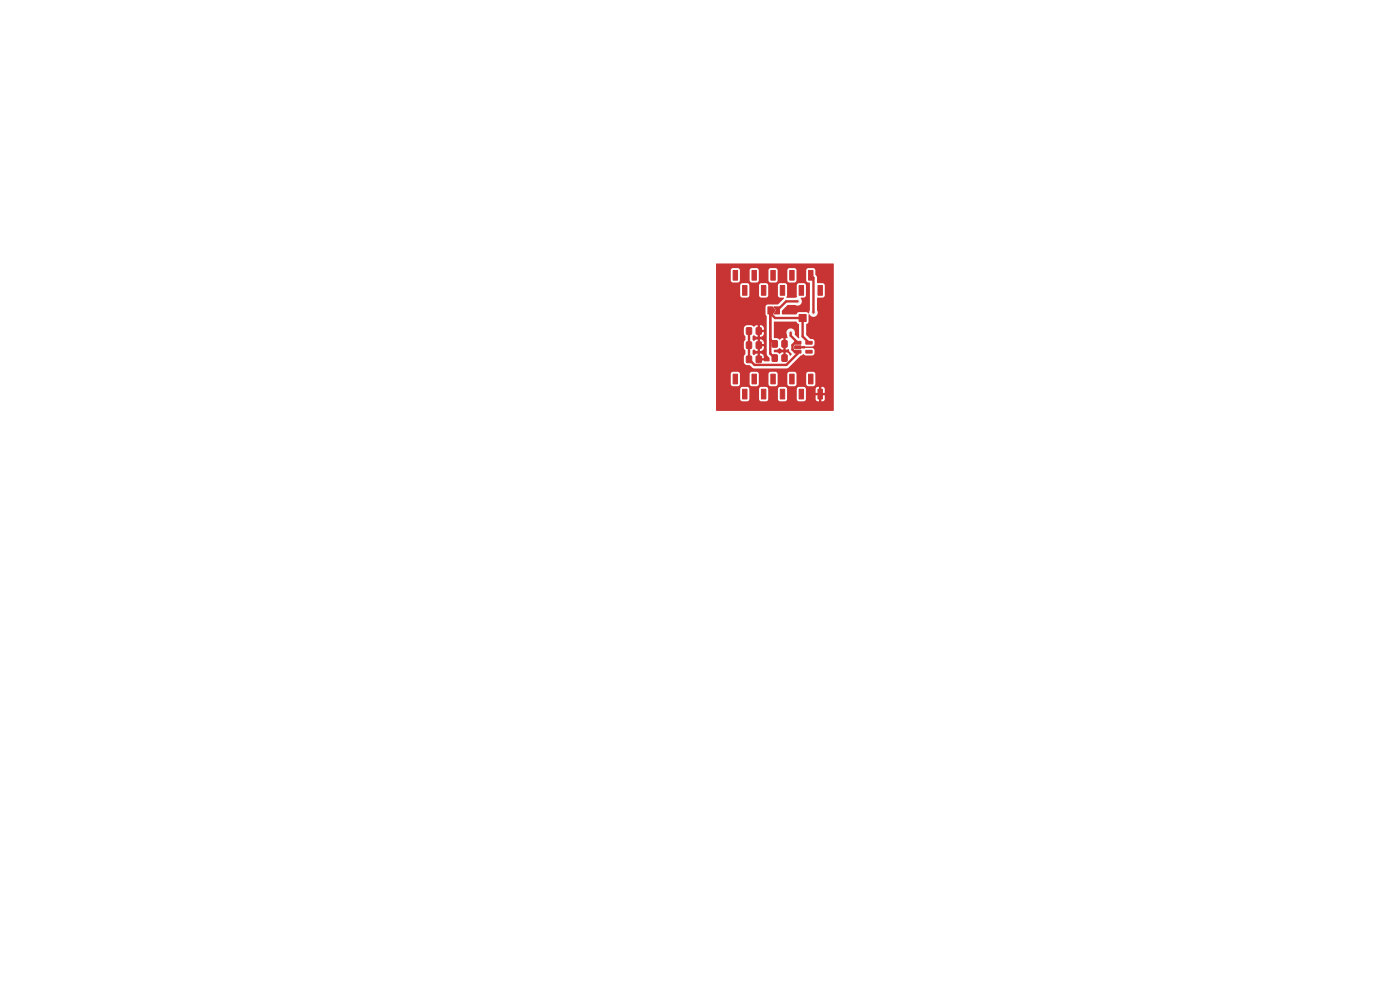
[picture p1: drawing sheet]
<svg xmlns="http://www.w3.org/2000/svg" width="297mm" height="210mm" viewBox="0 0 297 210" stroke-linecap="round" stroke-linejoin="round" font-family="sans-serif">
<g fill="#c83434" stroke="#c83434" stroke-width=".21">
<path d="M155.5 57.4h1v2h-1z"/>
<path d="M157.5 60.6h1v2h-1z"/>
<path d="M159.5 57.4h1v2h-1z"/>
<path d="M161.5 60.6h1v2h-1z"/>
<path d="M163.5 57.4h1v2h-1z"/>
<path d="M165.5 60.6h1v2h-1z"/>
<path d="M167.5 57.4h1v2h-1z"/>
<path d="M169.5 60.6h1v2h-1z"/>
<path d="M171.5 57.4h1v2h-1z"/>
<path d="M173.5 60.6h1v2h-1z"/>
<path d="M168.6 72.4h1.3v.6h-1.3z"/>
<path d="M168.6 73.4h1.3v.5l-1.3 .1z"/>
<path d="M168.6 74.3h1.3v.6h-1.3z"/>
<path d="M171 74.3h1.3v.6h-1.3z"/>
<path d="M171 72.4h1.3v.6h-1.3z"/>
<path d="M155.5 79.4h1v2h-1z"/>
<path d="M157.5 82.6h1v2h-1z"/>
<path d="M159.5 79.4h1v2h-1z"/>
<path d="M161.5 82.6h1v2h-1z"/>
<path d="M163.5 79.4h1v2h-1z"/>
<path d="M165.5 82.6h1v2h-1z"/>
<path d="M167.5 79.4h1v2h-1z"/>
<path d="M169.5 82.6h1v2h-1z"/>
<path d="M171.5 79.4h1v2h-1z"/>
<path d="M173.5 82.6h1v2h-1z"/>
<path d="M158.4 75.6h1v1.3h-1z"/>
<path d="M160.5 75.6h1v1.3h-1z"/>
<path d="M158.4 72.6h1v1.3h-1z"/>
<path d="M160.5 72.6h1v1.3h-1z"/>
<path d="M163.8 72.3h1.1v1.3h-1.1z"/>
<path d="M165.9 72.3h1v1.3h-1z"/>
<path d="M169.5 66.7h1.5v1.5h-1.5z"/>
<path d="M163.8 75.3h1.1v1.3h-1.1z"/>
<path d="M165.9 75.3h1v1.3h-1z"/>
<path d="M162.9 65.1h1l.5 .8-.5 .7h-1z"/>
<path d="M164.2 65.1h1.2v1.5h-1.2l.5-.7z"/>
<path d="M158.4 69.6h1v1.3h-1z"/>
<path d="M160.5 69.6h1v1.3h-1z"/>
</g>
<g fill="#ececec" stroke="#ececec" stroke-width=".21">
<circle cx="162.2" cy="75.7" r=".4"/>
<circle cx="166.6" cy="74.5" r=".4"/>
<circle cx="162.1" cy="72.3" r=".4"/>
<circle cx="161.1" cy="68.4" r=".4"/>
<circle cx="166.2" cy="71.3" r=".4"/>
<circle cx="172.7" cy="83.8" r=".4"/>
<circle cx="175.2" cy="83.6" r=".4"/>
<circle cx="167.7" cy="70.6" r=".4"/>
<circle cx="172.6" cy="66.3" r=".4"/>
<circle cx="169.2" cy="63.9" r=".4"/>
</g>
<path d="M172 58.4l.6 .6v7.3M172 58.4h.1M158.9 70.2v6l1.2 1.2h6.7l2.5-2.4v-.4h-.7l-.5-.4v-1l.5-.5h.7l-1.6-1.5v-.6M163.4 65.9v9.1l1 1M163.4 66.4l1 1.1h5.9v3.9l1.3 1.3M163.4 72l1 1M169.2 63.9h-2.4l-1.9 2" fill="none" stroke="#c83434" stroke-width=".51"/>
<g fill="#c83434">
<path d="M164.2 68.3l4.8-.1 .5 .6v2.9h-.1l-.8-.7a.94 .94 0 0 0-.9-1.3 .94 .94 0 0 0-.7 1.4l.1 .6h-.4v2.5l.7-.1 .1 .4 .5 .6-.3 .3h-.2a.79 .79 0 0 0-.8-.7v1.4l-.4 .1-.1-.1v-1.4l-.8 .4-.4-.3-.8-.1v-.5h.6l.5-.4 .9 .4v-2.5l-.8 .4-.4-.3-.8-.1z"/>
<path d="M151.9 55.9h24.9l.1 .1v31.1l-24.9 .1-.1-2.5h5.1l.2 .3 .3 .1h1.1l.4-.4h2l.2 .3 .3 .1h1.1l.4-.4h2l.2 .3 .3 .1h1.1l.4-.4h2l.4 .4h1.1l.5-.4v-.9h2l.1 1.1 .2 .2h.4v-1.3h.6v1.3h.4l.3-.4v-.9h-4v-.5h2.7v-1.2h.6v1.2h.7v-.8l-.5-.4h-1l-.3 .1-.2 1.1h-2v-.8l-.3-.4h-1.4l-.3 .4v2.2h-2v-2.2l-.5-.4h-1.1l-.3 .2-.1 2.4h-2v-2.2l-.5-.4h-1.1l-.3 .2-.1 2.4h-2v-2.2l-.5-.4h-1.1l-.3 .2-.1 2.4h-5.1v-3.2h3.1l.2 .3 .3 .1h1.1l.4-.4h2l.2 .3 .3 .1h1.1l.4-.4h2l.2 .3 .3 .1h1.1l.4-.4h2l.2 .3 .3 .1h1.1l.4-.4h2l.4 .4h1.1l.3-.1 .2-.3v-2.2l-.5-.4h-1.1l-.3 .2-.1 2.4h-2v-2.2l-.5-.4h-1.1l-.3 .2-.1 2.4h-2v-2.2l-.5-.4h-1.1l-.3 .2-.1 2.4h-2v-2.2l-.5-.4h-1.1l-.3 .2-.1 2.4h-2v-2.2l-.5-.4h-1.1l-.3 .2-.1 2.4h-3.1v-4.7h5.9l.3 .5 1 .2 .5 .5 .4 .2h6.9l.4-.2 2.5-2.6 .5-.2a.36 .36 0 0 1 .6 .2l1.6-.1 .3-.3-.1-.9-.4-.3h-1.3l-.4 .2-1.5-.2-.1-.2 1.5-.3 .5 .2h1.4l.4-.4v-.7a.63 .63 0 0 0-.9-.5l-.9-.9v-2.2l.5-.5v-1.5l.2-.1a.92 .92 0 0 0 1.3 .4 .92 .92 0 0 0 .3-1.3v-2.6l1.3-.1 .3-.2 .1-2.4-.4-.4-1.3-.1v-1.1l-.3-.6v-1l-.4-.4h-1.2l-.3 .2-.1 2.4a.62 .62 0 0 0 .8 .4v5.9l-.1 .6-.6-.2h-1.6l-.6 .5-3-.1v-.7l1.2-1.2h1.6a.95 .95 0 0 0 1.2-.3 .95 .95 0 0 0 0-1.2l.8-.1 .3-.4v-2.2l-.3-.4h-1.3l-.3 .2v2.6l-.4 .3-1.9-.1 .2-.4v-2.2l-.2-.3-.3-.1h-1l-.4 .2v2.6l.3 .2h.8l.1 .2-1.3 1.3h-2.2l-.4 .4v1.7l.3 .4v8l.6 .9v.5l-.2 .2h-.9l-.1-.2-1.4-.1v-1.4h.5v1h.9a.79 .79 0 0 0-.9-1h-.7l-.6 .3-.2-.2-.1-.7 .3-.3 .8 .3v-.9h.5v.9a.78 .78 0 0 0 .9-.9h-1.4v-1.5h.5v1h.9a.79 .79 0 0 0-.9-1h-.7l-.6 .3-.2-.2-.1-.7 .3-.3 .8 .3v-.9h.5v.9h.2a.79 .79 0 0 0 .7-.9h-1.4v-1.5h.5v1h.9a.79 .79 0 0 0-.9-1h-.7l-.6 .3-.5-.3h-.9a.74 .74 0 0 0-.7 .7v1.1l.3 .6v.7l-.3 .6v1.1l.3 .6v.7l-.3 .5v1.2h-5.9v-14.1h5.1l.2 .3 .3 .1h1.1l.4-.4h2l.4 .4h1.1l.3-.1 .2-.3v-2.2l-.5-.4h-1.1l-.3 .2-.1 2.4h-2v-2.2l-.5-.4h-1.1l-.3 .2-.1 2.4h-5.1v-3.2h3.1l.2 .3 .3 .1h1.1l.4-.4h2l.2 .3 .3 .1h1.1l.4-.4h2l.2 .3 .3 .1h1.1l.4-.4h2l.4 .4h1.2l.4-.4-.1-2.4-.4-.2h-1l-.3 .1-.2 .3v2.2h-2l-.1-2.4-.3-.2h-1.2l-.4 .4v2.2h-2l-.1-2.4-.3-.2h-1.2l-.4 .4v2.2h-2l-.1-2.4-.3-.2h-1.2l-.4 .4v2.2h-3.1z"/>
</g>
</svg>
